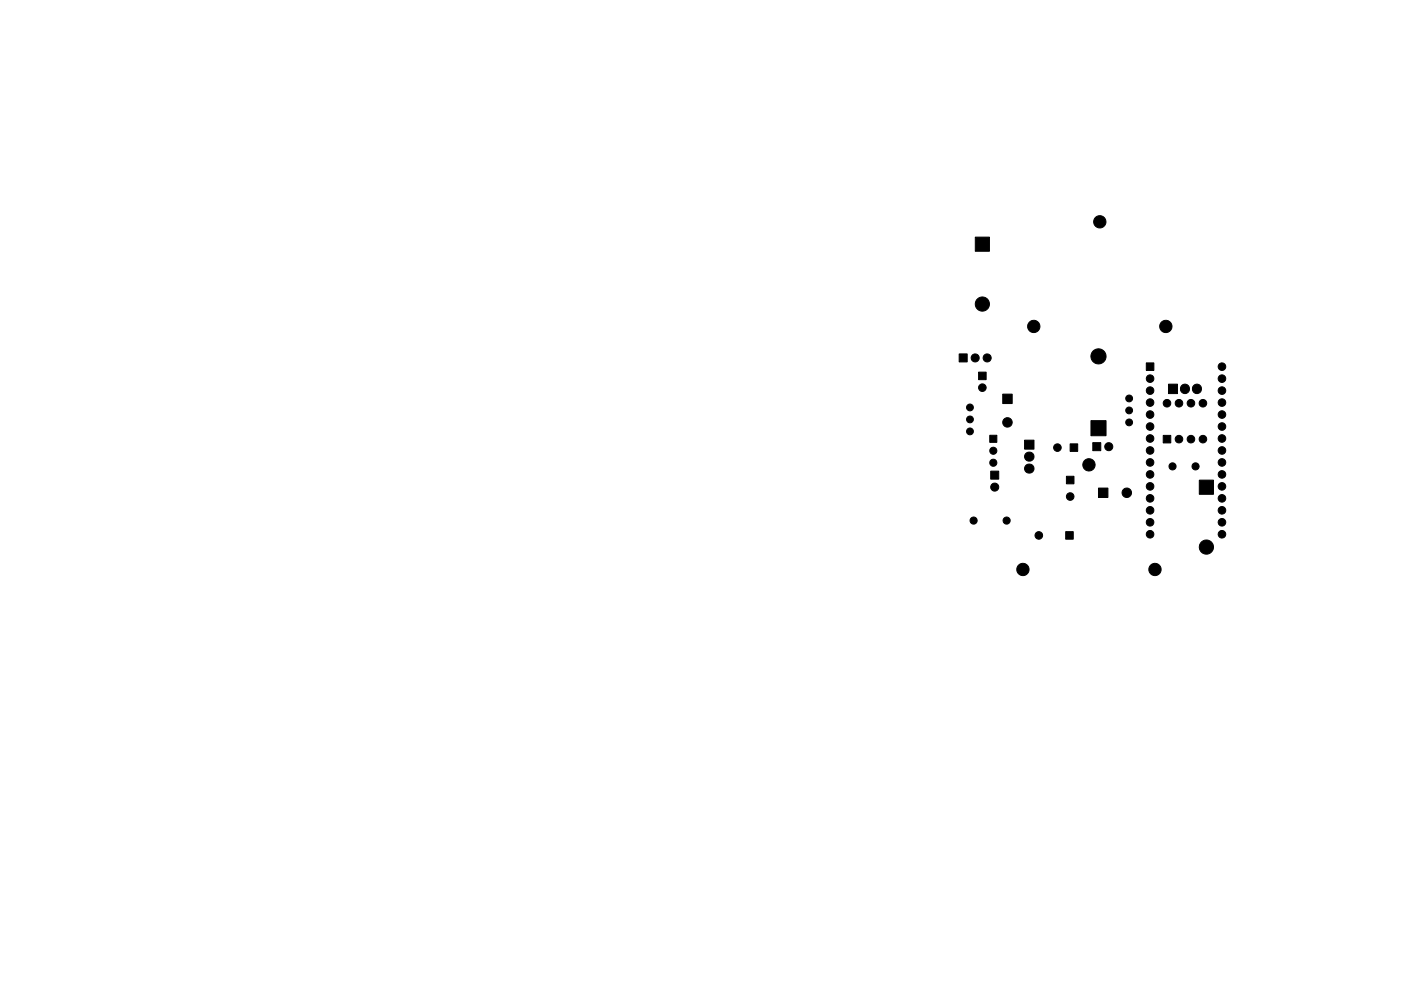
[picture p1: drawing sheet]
<svg xmlns="http://www.w3.org/2000/svg" width="297mm" height="210mm" viewBox="0 0 297 210" stroke-linecap="round" stroke-linejoin="round" font-family="sans-serif">
<g fill="#000" stroke="#000" stroke-width=".21">
<path d="M206.8 50.3h3v3h-3zM203.4 75.1h1.7v1.7h-1.7zM243 77h1.6v1.6h-1.6zM207.5 79h1.6v1.6h-1.6zM209.8 92.3h1.6v1.5h-1.6zM212.6 83.6h2v2h-2zM217.2 93.4h2v1.9h-2zM226.9 94.2h1.6v1.6h-1.6zM231.7 93.9h1.7v1.7h-1.7zM231.3 89.2h3.2v3.2h-3.2zM246.6 92.4h1.6v1.6h-1.6zM247.7 81.5h1.9v2h-1.9z"/>
<path d="M210.1 100h1.6v1.7h-1.6zM226 112.8h1.5v1.6h-1.5zM226.1 101h1.6v1.6h-1.6zM232.9 103.5h2v2h-2zM254.3 101.9h3v3h-3z"/>
<circle cx="233.2" cy="47.1" r="1.31"/>
<circle cx="206.8" cy="75.9" r=".85"/>
<circle cx="208.3" cy="64.5" r="1.51"/>
<circle cx="209.3" cy="75.9" r=".85"/>
<circle cx="219.2" cy="69.3" r="1.31"/>
<circle cx="232.9" cy="75.6" r="1.6"/>
<circle cx="247.2" cy="69.3" r="1.31"/>
<circle cx="259.1" cy="77.8" r=".8"/>
<circle cx="205.6" cy="89" r=".72"/>
<circle cx="205.6" cy="91.5" r=".72"/>
<circle cx="205.6" cy="86.4" r=".72"/>
<circle cx="208.3" cy="82.3" r=".8"/>
<circle cx="210.6" cy="98.2" r=".75"/>
<circle cx="210.6" cy="95.6" r=".75"/>
<circle cx="213.6" cy="89.6" r="1"/>
<circle cx="218.2" cy="99.4" r=".99"/>
<circle cx="218.2" cy="96.9" r=".99"/>
<circle cx="224.2" cy="95" r=".8"/>
<circle cx="230.9" cy="98.6" r="1.31"/>
<circle cx="235.1" cy="94.8" r=".85"/>
<circle cx="239.4" cy="84.5" r=".72"/>
<circle cx="239.4" cy="89.6" r=".72"/>
<circle cx="239.4" cy="87.1" r=".72"/>
<circle cx="243.8" cy="93" r=".8"/>
<circle cx="243.8" cy="90.5" r=".8"/>
<circle cx="243.8" cy="80.3" r=".8"/>
<circle cx="243.8" cy="98.1" r=".8"/>
<circle cx="243.8" cy="85.4" r=".8"/>
<circle cx="243.8" cy="88" r=".8"/>
<circle cx="243.8" cy="95.6" r=".8"/>
<circle cx="243.8" cy="82.9" r=".8"/>
<circle cx="247.4" cy="85.6" r=".8"/>
<circle cx="248.6" cy="99" r=".75"/>
<circle cx="250" cy="93.2" r=".8"/>
<circle cx="250" cy="85.6" r=".8"/>
<circle cx="251.2" cy="82.5" r=".99"/>
<circle cx="252.5" cy="93.2" r=".8"/>
<circle cx="252.5" cy="85.6" r=".8"/>
<circle cx="253.5" cy="99" r=".75"/>
<circle cx="253.8" cy="82.5" r=".99"/>
<circle cx="255" cy="93.2" r=".8"/>
<circle cx="255" cy="85.6" r=".8"/>
<circle cx="259.1" cy="82.9" r=".8"/>
<circle cx="259.1" cy="95.6" r=".8"/>
<circle cx="259.1" cy="93" r=".8"/>
<circle cx="259.1" cy="85.4" r=".8"/>
<circle cx="259.1" cy="98.1" r=".8"/>
<circle cx="259.1" cy="88" r=".8"/>
<circle cx="259.1" cy="90.5" r=".8"/>
<circle cx="259.1" cy="80.3" r=".8"/>
<circle cx="206.4" cy="110.5" r=".75"/>
<circle cx="210.9" cy="103.3" r=".85"/>
<circle cx="213.4" cy="110.5" r=".75"/>
<circle cx="220.2" cy="113.6" r=".8"/>
<circle cx="226.9" cy="105.3" r=".8"/>
<circle cx="238.9" cy="104.6" r="1"/>
<circle cx="243.8" cy="113.4" r=".8"/>
<circle cx="243.8" cy="108.3" r=".8"/>
<circle cx="243.8" cy="105.7" r=".8"/>
<circle cx="243.8" cy="100.7" r=".8"/>
<circle cx="243.8" cy="110.8" r=".8"/>
<circle cx="243.8" cy="103.2" r=".8"/>
<circle cx="255.8" cy="116.1" r="1.51"/>
<circle cx="259.1" cy="103.2" r=".8"/>
<circle cx="259.1" cy="110.8" r=".8"/>
<circle cx="259.1" cy="105.7" r=".8"/>
<circle cx="259.1" cy="113.4" r=".8"/>
<circle cx="259.1" cy="108.3" r=".8"/>
<circle cx="259.1" cy="100.7" r=".8"/>
<circle cx="216.9" cy="120.8" r="1.31"/>
<circle cx="244.9" cy="120.8" r="1.31"/>
</g>
</svg>
